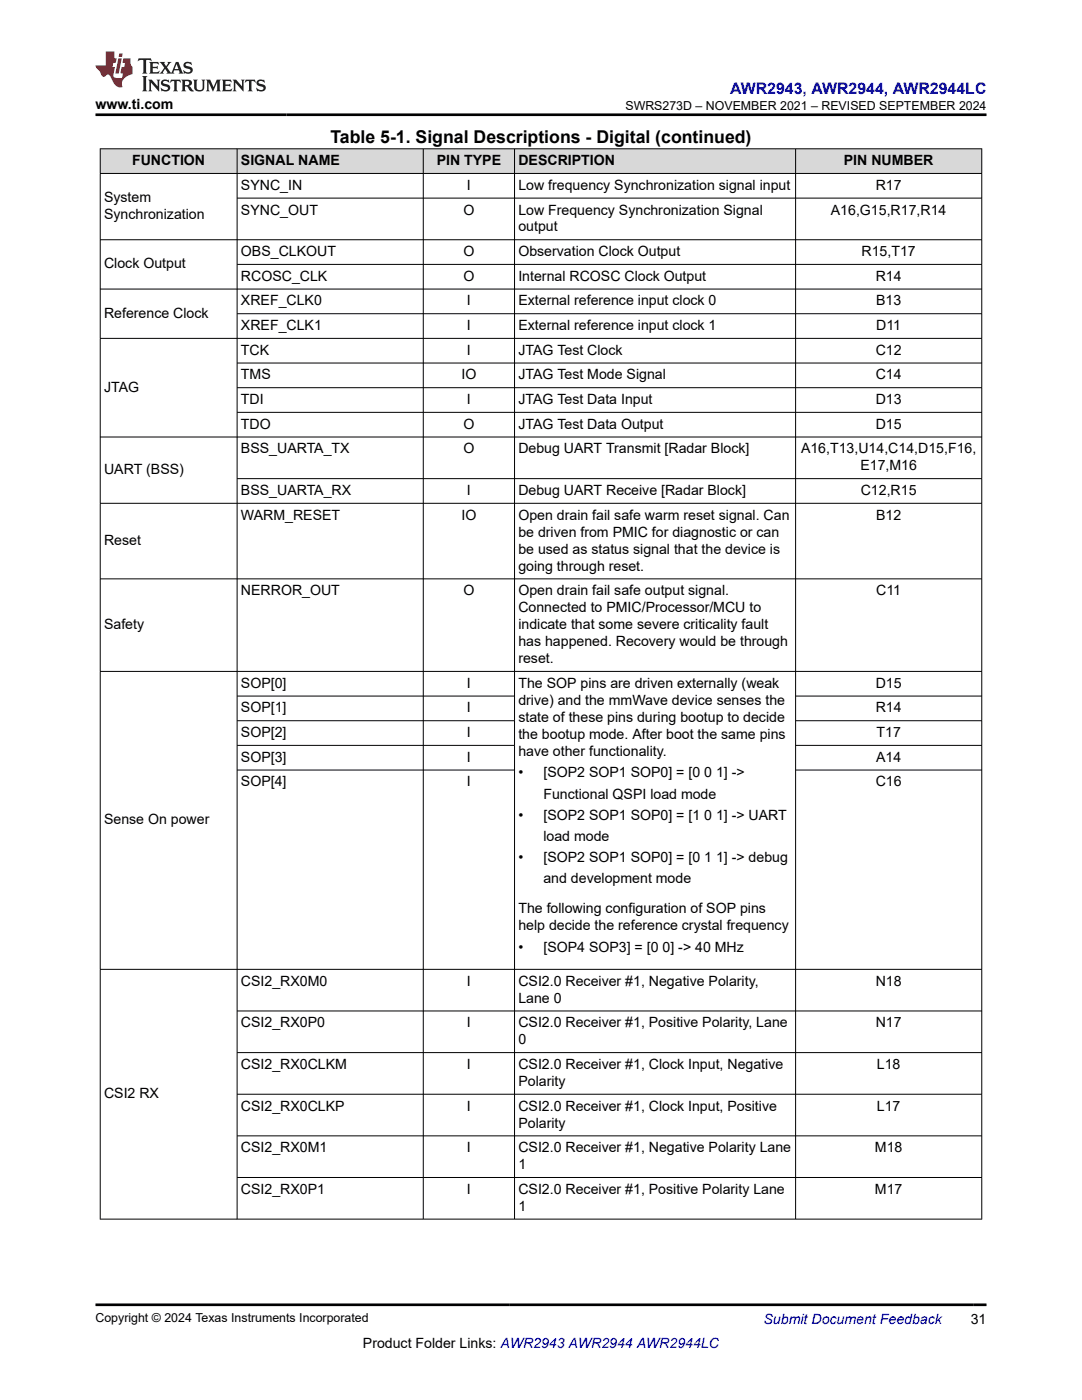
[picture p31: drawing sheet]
<svg xmlns="http://www.w3.org/2000/svg" width="216mm" height="279mm" viewBox="0 0 216 279" stroke-linecap="round" stroke-linejoin="round" font-family="sans-serif">
<defs><g id="words">
<text font-size="3.5" x="65.9" y="28.5">Table 5-1. Signal Descriptions - Digital (continued)</text>
<text font-size="3.2" fill="#00f" x="145.7" y="18.7">AWR2943, AWR2944, AWR2944LC</text>
<g font-size="2.8">
<text x="19" y="21.8">www.ti.com</text>
<text x="26.4" y="33">FUNCTION</text>
<text x="48.1" y="33">SIGNAL NAME</text>
<text x="87.1" y="33">PIN TYPE</text>
<text x="103.4" y="33">DESCRIPTION</text>
<text x="168.4" y="33">PIN NUMBER</text>
<text x="20.8" y="40.4">System</text>
<text x="48.1" y="37.9">SYNC_IN</text>
<text x="93.2" y="37.9">I</text>
<text x="103.4" y="37.9">Low frequency Synchronization signal input</text>
<text x="174.7" y="37.9">R17</text>
<text x="20.8" y="43.7">Synchronization</text>
<text x="48.1" y="42.8">SYNC_OUT</text>
<text x="92.5" y="42.8">O</text>
<text x="103.4" y="42.8">Low Frequency Synchronization Signal</text>
<text x="103.4" y="46.2">output</text>
<text x="165.8" y="42.8">A16,G15,R17,R14</text>
<text x="20.8" y="53.6">Clock Output</text>
<text x="48.1" y="51.1">OBS_CLKOUT</text>
<text x="92.5" y="51.1">O</text>
<text x="103.4" y="51.1">Observation Clock Output</text>
<text x="171.9" y="51.1">R15,T17</text>
<text x="48.1" y="56">RCOSC_CLK</text>
<text x="92.5" y="56">O</text>
<text x="103.4" y="56">Internal RCOSC Clock Output</text>
<text x="174.7" y="56">R14</text>
<text x="20.8" y="63.4">Reference Clock</text>
<text x="48.1" y="61">XREF_CLK0</text>
<text x="48.1" y="65.9">XREF_CLK1</text>
<text x="93.2" y="61">I</text>
<text x="93.2" y="65.9">I</text>
<text x="103.4" y="61">External reference input clock 0</text>
<text x="103.4" y="65.9">External reference input clock 1</text>
<text x="174.8" y="61">B13</text>
<text x="174.8" y="65.9">D11</text>
<text x="48.1" y="70.8">TCK</text>
<text x="93.2" y="70.8">I</text>
<text x="103.4" y="70.8">JTAG Test Clock</text>
<text x="174.7" y="70.8">C12</text>
<text x="48.1" y="75.7">TMS</text>
<text x="92.1" y="75.7">IO</text>
<text x="103.4" y="75.7">JTAG Test Mode Signal</text>
<text x="174.7" y="75.7">C14</text>
<text x="20.8" y="78.2">JTAG</text>
<text x="48.1" y="80.6">TDI</text>
<text x="93.2" y="80.6">I</text>
<text x="103.4" y="80.6">JTAG Test Data Input</text>
<text x="174.7" y="80.6">D13</text>
<text x="48.1" y="85.6">TDO</text>
<text x="92.5" y="85.6">O</text>
<text x="103.4" y="85.6">JTAG Test Data Output</text>
<text x="174.7" y="85.6">D15</text>
<text x="20.8" y="94.6">UART (BSS)</text>
<text x="48.1" y="90.5">BSS_UARTA_TX</text>
<text x="92.5" y="90.5">O</text>
<text x="103.4" y="90.5">Debug UART Transmit [Radar Block]</text>
<text x="159.8" y="90.5">A16,T13,U14,C14,D15,F16,</text>
<text x="171.7" y="93.9">E17,M16</text>
<text x="48.1" y="98.8">BSS_UARTA_RX</text>
<text x="93.2" y="98.8">I</text>
<text x="103.4" y="98.8">Debug UART Receive [Radar Block]</text>
<text x="171.8" y="98.8">C12,R15</text>
<text x="48.1" y="103.7">WARM_RESET</text>
<text x="92.1" y="103.7">IO</text>
<text x="103.4" y="103.7">Open drain fail safe warm reset signal. Can</text>
<text x="103.4" y="107.1">be driven from PMIC for diagnostic or can</text>
<text x="174.8" y="103.7">B12</text>
<text x="20.8" y="108.8">Reset</text>
<text x="103.4" y="110.5">be used as status signal that the device is</text>
<text x="103.4" y="113.9">going through reset.</text>
<text x="48.1" y="118.8">NERROR_OUT</text>
<text x="92.5" y="118.8">O</text>
<text x="103.4" y="118.8">Open drain fail safe output signal.</text>
<text x="174.8" y="118.8">C11</text>
<text x="20.8" y="125.6">Safety</text>
<text x="103.4" y="122.2">Connected to PMIC/Processor/MCU to</text>
<text x="103.4" y="125.6">indicate that some severe criticality fault</text>
<text x="103.4" y="129">has happened. Recovery would be through</text>
<text x="48.1" y="137.3">SOP[0]</text>
<text x="93.2" y="137.3">I</text>
<text x="103.4" y="132.3">reset.</text>
<text x="103.4" y="137.3">The SOP pins are driven externally (weak</text>
<text x="174.7" y="137.3">D15</text>
<text x="48.1" y="142.2">SOP[1]</text>
<text x="93.2" y="142.2">I</text>
<text x="103.4" y="140.7">drive) and the mmWave device senses the</text>
<text x="174.7" y="142.2">R14</text>
<text x="48.1" y="147.1">SOP[2]</text>
<text x="93.2" y="147.1">I</text>
<text x="103.4" y="144">state of these pins during bootup to decide</text>
<text x="103.4" y="147.4">the bootup mode. After boot the same pins</text>
<text x="174.9" y="147.1">T17</text>
<text x="48.1" y="152">SOP[3]</text>
<text x="93.2" y="152">I</text>
<text x="103.4" y="150.8">have other functionality.</text>
<text x="103.4" y="155.2">•</text>
<text x="108.4" y="155.2">[SOP2 SOP1 SOP0] = [0 0 1] -&gt;</text>
<text x="174.8" y="152">A14</text>
<text x="48.1" y="157">SOP[4]</text>
<text x="93.2" y="157">I</text>
<text x="108.4" y="159.4">Functional QSPI load mode</text>
<text x="174.7" y="157">C16</text>
<text x="20.8" y="164.5">Sense On power</text>
<text x="103.4" y="163.6">•</text>
<text x="108.4" y="163.6">[SOP2 SOP1 SOP0] = [1 0 1] -&gt; UART</text>
<text x="108.4" y="167.9">load mode</text>
<text x="103.4" y="172.1">•</text>
<text x="108.4" y="172.1">[SOP2 SOP1 SOP0] = [0 1 1] -&gt; debug</text>
<text x="108.4" y="176.3">and development mode</text>
<text x="103.4" y="182.2">The following configuration of SOP pins</text>
<text x="103.4" y="185.6">help decide the reference crystal frequency</text>
<text x="103.4" y="190">•</text>
<text x="108.4" y="190">[SOP4 SOP3] = [0 0] -&gt; 40 MHz</text>
<text x="48.1" y="196.7">CSI2_RX0M0</text>
<text x="93.2" y="196.7">I</text>
<text x="103.4" y="196.7">CSI2.0 Receiver #1, Negative Polarity,</text>
<text x="174.7" y="196.7">N18</text>
<text x="103.4" y="200.1">Lane 0</text>
<text x="48.1" y="205">CSI2_RX0P0</text>
<text x="93.2" y="205">I</text>
<text x="103.4" y="205">CSI2.0 Receiver #1, Positive Polarity, Lane</text>
<text x="103.4" y="208.4">0</text>
<text x="174.7" y="205">N17</text>
<text x="48.1" y="213.3">CSI2_RX0CLKM</text>
<text x="93.2" y="213.3">I</text>
<text x="103.4" y="213.3">CSI2.0 Receiver #1, Clock Input, Negative</text>
<text x="175" y="213.3">L18</text>
<text x="20.8" y="219.2">CSI2 RX</text>
<text x="48.1" y="221.7">CSI2_RX0CLKP</text>
<text x="93.2" y="221.7">I</text>
<text x="103.4" y="216.7">Polarity</text>
<text x="103.4" y="221.7">CSI2.0 Receiver #1, Clock Input, Positive</text>
<text x="175" y="221.7">L17</text>
<text x="103.4" y="225">Polarity</text>
<text x="48.1" y="230">CSI2_RX0M1</text>
<text x="93.2" y="230">I</text>
<text x="103.4" y="230">CSI2.0 Receiver #1, Negative Polarity Lane</text>
<text x="103.4" y="233.3">1</text>
<text x="174.6" y="230">M18</text>
<text x="48.1" y="238.3">CSI2_RX0P1</text>
<text x="93.2" y="238.3">I</text>
<text x="103.4" y="238.3">CSI2.0 Receiver #1, Positive Polarity Lane</text>
<text x="174.6" y="238.3">M17</text>
<text x="103.4" y="241.7">1</text>
<text x="72.4" y="269">Product Folder Links: AWR2943 AWR2944 AWR2944LC</text>
<text x="193.7" y="264.2">31</text>
</g>
<text font-size="2.8" fill="#00f" x="152.4" y="264.2">Submit Document Feedback</text>
<g font-size="2.5">
<text x="124.8" y="21.9">SWRS273D – NOVEMBER 2021 – REVISED SEPTEMBER 2024</text>
<text x="19" y="263.9">Copyright © 2024 Texas Instruments Incorporated</text>
</g>
</g></defs>
<g fill="#d8d8d8">
<path d="M20 29.7h175.9v4.9h-175.9z" fill-rule="evenodd"/>
<path d="M20.1 29.8h27.2v4.8h-27.2z" fill-rule="evenodd"/>
<path d="M47.4 29.8h37v4.8h-37z" fill-rule="evenodd"/>
<path d="M84.5 29.8h18.1v4.8h-18.1z" fill-rule="evenodd"/>
<path d="M102.7 29.8h56v4.8h-56z" fill-rule="evenodd"/>
<path d="M158.8 29.8h37v4.8h-37z" fill-rule="evenodd"/>
</g>
<g fill="none" stroke="#000" stroke-width=".2">
<path d="M19.9 29.7h176.1M19.9 34.6h176.1M20 29.6v213.8M47.3 29.6v213.8M47.3 39.5h148.7M84.5 29.6v213.8M102.7 29.6v213.8M158.8 29.6v213.8M195.9 29.6v213.8M19.9 47.8h176.1M19.9 57.7h176.1M47.3 52.8h148.7"/>
<path d="M47.3 62.6h148.7M47.3 72.5h148.7M47.3 77.4h148.7M196 67.5h-176.1M19.9 87.2h176.1M47.3 82.3h148.7M47.3 95.5h148.7M19.9 100.4h176.1M19.9 115.5h176.1M19.9 134h176.1M47.3 138.9h55.4M158.8 138.9h37.2"/>
<path d="M47.3 143.8h55.4M47.3 148.8h55.4M47.3 153.7h55.4M158.8 143.8h37.2M158.8 148.8h37.2M158.8 153.7h37.2M196 193.5h-176.1M47.3 201.8h148.7M47.3 210.1h148.7M47.3 218.4h148.7M47.3 226.7h148.7M47.3 235h148.7"/>
<path d="M196 243.3h-176.1"/>
</g>
<path d="M27.7 11.6l-.2 .6 .5-.2h.6v.1v2.2l-.2 .4h1l-.2-.4v-2.2v-.1h.5l.5 .2-.1-.6zM29.8 12.4l.2 .3v1.6l-.2 .4h1.9l.1-.6a1.08 1.08 0 0 1-1.3 .2v-.7h.6l.4 .2v-.7l-.4 .2h-.6v-.5l.2-.2a1 1 0 0 1 1 .3l-.1-.5zM31.8 12.4l1 1.1-1 1.2h.9l-.2-.2 .4-.8 .5 .8-.2 .2h1.6l-.2-.2 .1-.5h1l.1 .5-.1 .2h.9l-.2-.4-.8-1.9h-.5l-1 2.1-.8-1.1 .9-1h-.8l.2 .2-.5 .6-.3-.6 .1-.2zM35.2 12.8l.4 1h-.8zM36.8 12.5a.65 .65 0 0 0-.2 .7 .65 .65 0 0 0 .6 .5l.7 .1 .1 .3a.79 .79 0 0 1-.7 .4 .79 .79 0 0 1-.7-.5l.1 .7 .2-.1a.93 .93 0 0 0 1.1 0 .93 .93 0 0 0 .4-.9 1.46 1.46 0 0 0-1.2-.6l-.1-.3a1.09 1.09 0 0 1 1.2 .2l-.2-.6-.1 .1-.6-.2zM28.4 15.2l.2 .4v2.2l-.2 .4h1l-.2-.4v-2.2l.2-.4zM29.6 15.9l.2 .4v1.5l-.2 .4h.8l-.3-.4v-1.3l1.7 1.8v-2l.2-.4h-.8l.2 .2 .1 1.1-1.2-1.3zM32.3 16a.65 .65 0 0 0-.2 .8 .65 .65 0 0 0 .7 .4l.6 .2 .1 .2a.79 .79 0 0 1-.7 .4 .79 .79 0 0 1-.7-.5l.1 .7 .2-.1a.93 .93 0 0 0 1.1 .1 .93 .93 0 0 0 .4-1 1.46 1.46 0 0 0-1.2-.5l-.1-.4a1.09 1.09 0 0 1 1.2 .2l-.2-.6-.1 .1-.6-.1zM34.1 15.9l-.1 .6a.63 .63 0 0 1 .7-.3l.1 1.6-.3 .4h1l-.2-.4v-1.6a.66 .66 0 0 1 .8 .3l-.1-.6zM36.2 15.9l.2 .4v1.5l-.2 .4h.9l-.2-.2v-.7h.5l.1 .2a.79 .79 0 0 0 1.2 .6l-1-.9a.61 .61 0 0 0 .6-.6 .61 .61 0 0 0-.5-.7zM36.9 16.2h.2a.47 .47 0 0 1 .5 .1 .47 .47 0 0 1 .1 .5l-.2 .1-.6 .1zM38.5 15.9l.2 .2a2.27 2.27 0 0 0 .4 2 1.04 1.04 0 0 0 1.7-.7v-1.3l.2-.2h-.8l.2 .4v1.1a.6 .6 0 0 1-.6 .6 .6 .6 0 0 1-.6-.6v-1.1l.3-.4zM41.1 15.9l.2 .4v1.5l-.2 .4h.7l-.2-.4v-1.4l.9 1.9 .8-1.9v1.4l-.2 .4h1l-.3-.4v-1.5l.3-.4h-.8l-.7 1.5-.7-1.5zM44.3 15.9l.2 .4v1.5l-.2 .4h1.9l.1-.6a1.09 1.09 0 0 1-1.3 .2v-.7h.6l.4 .2v-.6l-.4 .2h-.6v-.6l.2-.1a1.01 1.01 0 0 1 1 .3l-.1-.6zM46.4 15.9l.3 .4v1.5l-.3 .4h.8l-.2-.4v-1.3l1.6 1.8v-2l.2-.4h-.7l.2 .2v1.1l-1.2-1.3zM49 15.9l-.1 .6a.63 .63 0 0 1 .8-.3v1.6l-.3 .4h1l-.2-.4v-1.6a.66 .66 0 0 1 .8 .3l-.1-.6zM51.4 16a.65 .65 0 0 0-.2 .8 .65 .65 0 0 0 .6 .4l.6 .2 .2 .2a.79 .79 0 0 1-.8 .4 .79 .79 0 0 1-.6-.5l.1 .7 .2-.1a.93 .93 0 0 0 1 .1 .93 .93 0 0 0 .5-1 1.46 1.46 0 0 0-1.3-.5l-.1-.4a1.09 1.09 0 0 1 1.3 .2l-.2-.6-.2 .1-.5-.1z" fill="#231f20"/>
<path d="M21.1 10.3v2.7h-2.1l.1 .4 .9 1a.95 .95 0 0 0 .9 .9 .59 .59 0 0 1 .6-.4 .59 .59 0 0 1 .5 .3l.4 .8a1.59 1.59 0 0 0 2.1 1.4 1.61 1.61 0 0 1 1-2.3l1-.3-.1-1.5a1.59 1.59 0 0 1-.4-1.7h-1.4l-.2 .9h.5l-.1 .9h-.5l-.2 .9v.3l.4 .1-.2 .9h-.6a.73 .73 0 0 1-1.1-.7l.3-1.5h-.5l.2-.9h.5l.2-.9h-.5v-1.3zM23.6 11.6l-.6 3.1h.7l.6-3.1zM23.8 10.7l-.1 .6h.7l.1-.6z" fill="#ed1c24"/>
<path d="M19 22.9h177.8M19 260.4h177.8" fill="none" stroke="#000" stroke-width=".53"/>
<use href="#words"/>
</svg>
